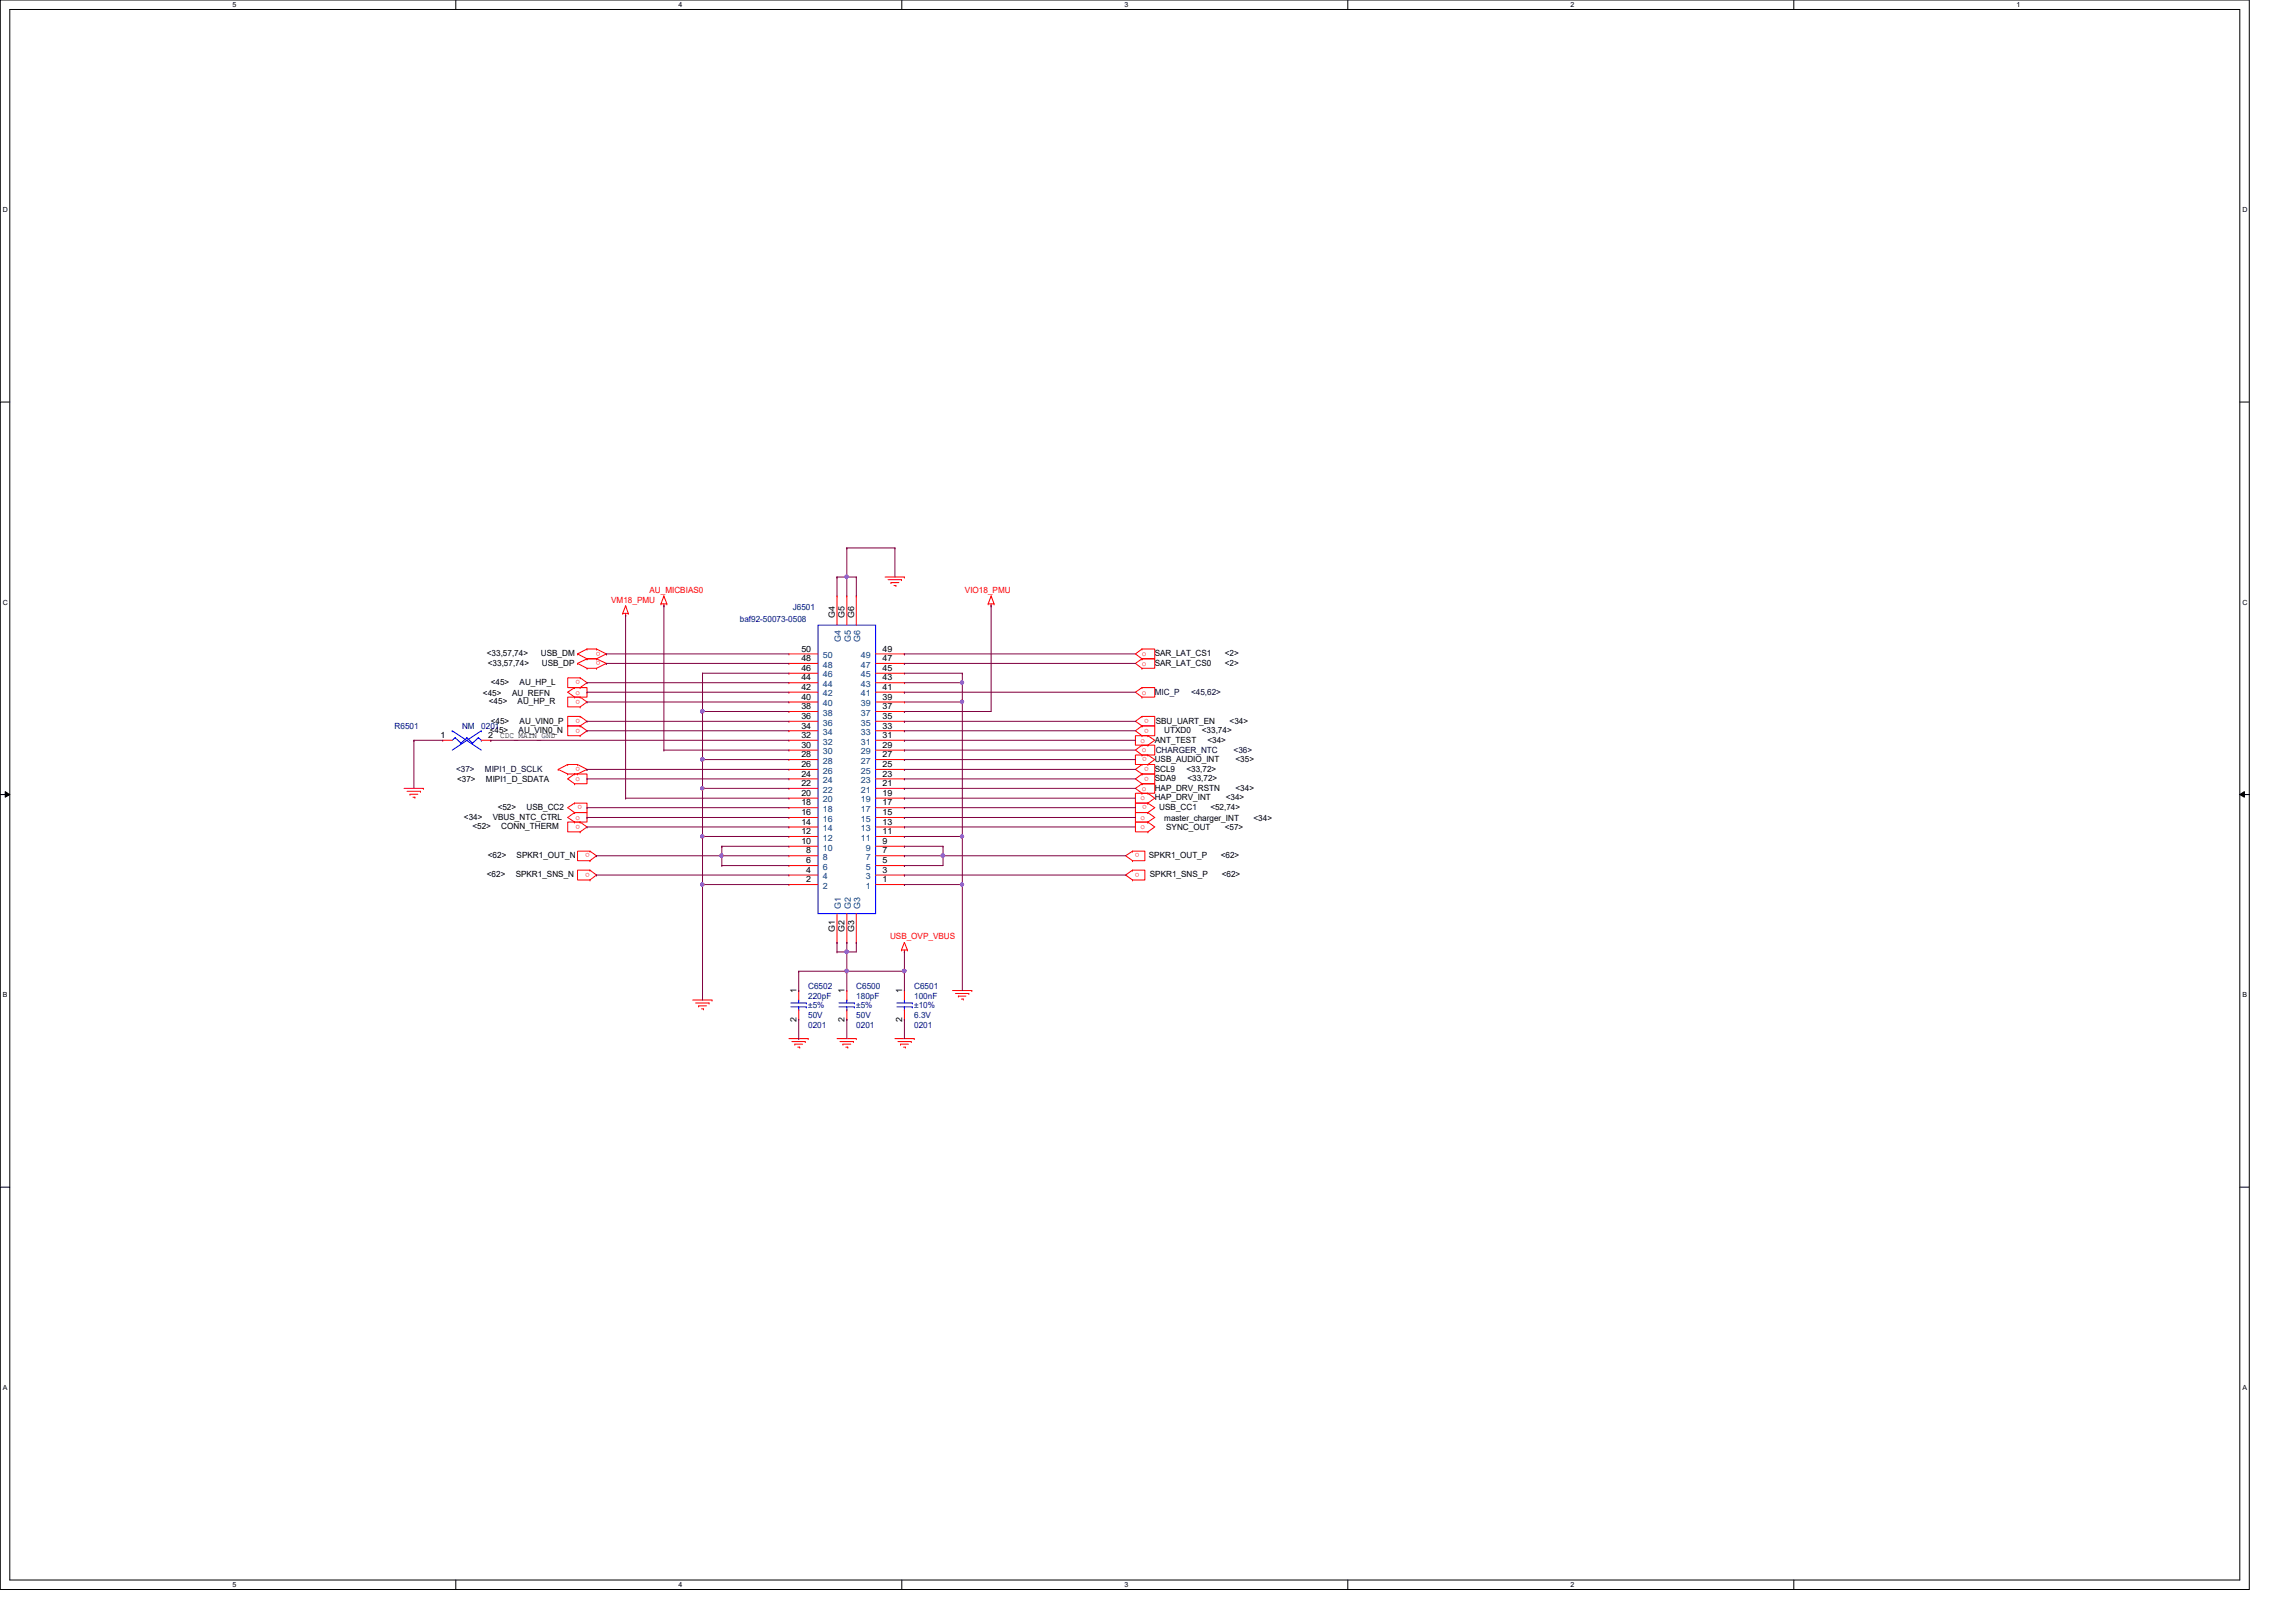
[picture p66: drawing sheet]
<svg xmlns="http://www.w3.org/2000/svg" width="297mm" height="210mm" viewBox="0 0 297 210" stroke-linecap="round" stroke-linejoin="round" font-family="sans-serif">
<defs><g id="words">
<g font-size="1.1" fill="#f00">
<text x="79.1" y="78">VM18_PMU</text>
<text x="84" y="76.7">AU_MICBIAS0</text>
<text x="124.8" y="76.7">VIO18_PMU</text>
<text x="74.5" y="89.9">o</text>
<text x="75.1" y="88.1" transform="rotate(180 75.1 88.1)">o</text>
<text x="77.7" y="84.3" transform="rotate(180 77.7 84.3)">o</text>
<text x="77.7" y="85.6" transform="rotate(180 77.7 85.6)">o</text>
<text x="147.7" y="84.9">o</text>
<text x="147.7" y="86.2">o</text>
<text x="147.7" y="89.9">o</text>
<text x="75.1" y="90.6" transform="rotate(180 75.1 90.6)">o</text>
<text x="75.1" y="93" transform="rotate(180 75.1 93)">o</text>
<text x="75.1" y="94.3" transform="rotate(180 75.1 94.3)">o</text>
<text x="148.6" y="93" transform="rotate(180 148.6 93)">o</text>
<text x="148.6" y="94.3" transform="rotate(180 148.6 94.3)">o</text>
<text x="74.5" y="101.1">o</text>
<text x="75.1" y="99.2" transform="rotate(180 75.1 99.2)">o</text>
<text x="147.5" y="96.1">o</text>
<text x="147.7" y="97.4">o</text>
<text x="148.4" y="98" transform="rotate(180 148.4 98)">o</text>
<text x="148.6" y="99.2" transform="rotate(180 148.6 99.2)">o</text>
<text x="148.6" y="100.5" transform="rotate(180 148.6 100.5)">o</text>
<text x="74.5" y="106.1">o</text>
<text x="75.1" y="106.7" transform="rotate(180 75.1 106.7)">o</text>
<text x="75.3" y="104.2" transform="rotate(180 75.3 104.2)">o</text>
<text x="147.5" y="103.6">o</text>
<text x="147.5" y="106.1">o</text>
<text x="147.5" y="107.3">o</text>
<text x="147.7" y="102.4">o</text>
<text x="148.4" y="104.2" transform="rotate(180 148.4 104.2)">o</text>
<text x="76.3" y="110.4" transform="rotate(180 76.3 110.4)">o</text>
<text x="76.3" y="112.9" transform="rotate(180 76.3 112.9)">o</text>
<text x="147.4" y="110.4" transform="rotate(180 147.4 110.4)">o</text>
<text x="147.4" y="112.9" transform="rotate(180 147.4 112.9)">o</text>
<text x="115.1" y="121.5">USB_OVP_VBUS</text>
</g>
<g font-size="1.1" fill="#000080">
<text x="95.7" y="80.4">baf92-50073-0508</text>
<text x="102.6" y="79">J6501</text>
<text x="51.1" y="94.4">R6501</text>
<text x="59.8" y="94.4">NM</text>
<text x="62.3" y="94.4">0201</text>
<text x="104.6" y="128">C6502</text>
<text x="104.6" y="129.2">220pF</text>
<text x="104.6" y="131.7">50V</text>
<text x="104.6" y="130.5">±5%</text>
<text x="110.8" y="128">C6500</text>
<text x="110.8" y="129.2">180pF</text>
<text x="110.8" y="131.7">50V</text>
<text x="110.8" y="130.5">±5%</text>
<text x="118.3" y="128">C6501</text>
<text x="118.3" y="129.2">100nF</text>
<text x="118.3" y="131.7">6.3V</text>
<text x="118.3" y="130.5">±10%</text>
<text x="104.6" y="133">0201</text>
<text x="110.8" y="133">0201</text>
<text x="118.3" y="133">0201</text>
</g>
<g font-size="1.1">
<text x="108" y="80" transform="rotate(-90 108 80)">G4</text>
<text x="109.3" y="80" transform="rotate(-90 109.3 80)">G5</text>
<text x="110.5" y="80" transform="rotate(-90 110.5 80)">G6</text>
<text x="63" y="84.9">&lt;33,57,74&gt;</text>
<text x="63.1" y="86.2">&lt;33,57,74&gt;</text>
<text x="63.5" y="88.6">&lt;45&gt;</text>
<text x="67.2" y="88.6">AU_HP_L</text>
<text x="70" y="84.9">USB_DM</text>
<text x="70.1" y="86.2">USB_DP</text>
<text x="103.7" y="89.3">42</text>
<text x="103.7" y="88.1">44</text>
<text x="103.7" y="86.8">46</text>
<text x="103.7" y="85.6">48</text>
<text x="103.7" y="84.3">50</text>
<text x="114.2" y="89.3">41</text>
<text x="114.2" y="88.1">43</text>
<text x="114.2" y="86.8">45</text>
<text x="114.2" y="85.6">47</text>
<text x="114.2" y="84.3">49</text>
<text x="149.4" y="84.9">SAR_LAT_CS1</text>
<text x="149.4" y="86.2">SAR_LAT_CS0</text>
<text x="158.4" y="84.9">&lt;2&gt;</text>
<text x="158.4" y="86.2">&lt;2&gt;</text>
<text x="57" y="95.5">1</text>
<text x="62.5" y="90">&lt;45&gt;</text>
<text x="63.2" y="95.5">2</text>
<text x="63.2" y="91.1">&lt;45&gt;</text>
<text x="63.4" y="94.9">&lt;45&gt;</text>
<text x="63.5" y="93.6">&lt;45&gt;</text>
<text x="64.7" y="95.5">CDC_MAIN_GND</text>
<text x="66.2" y="90">AU_REFN</text>
<text x="67" y="91.1">AU_HP_R</text>
<text x="67.1" y="94.9">AU_VIN0_N</text>
<text x="67.2" y="93.6">AU_VIN0_P</text>
<text x="103.7" y="95.5">32</text>
<text x="103.7" y="94.3">34</text>
<text x="103.7" y="93">36</text>
<text x="103.7" y="91.8">38</text>
<text x="103.7" y="90.6">40</text>
<text x="114.2" y="95.5">31</text>
<text x="114.2" y="94.3">33</text>
<text x="114.2" y="93">35</text>
<text x="114.2" y="91.8">37</text>
<text x="114.2" y="90.6">39</text>
<text x="149.5" y="93.6">SBU_UART_EN</text>
<text x="150.6" y="94.9">UTXD0</text>
<text x="155.5" y="94.9">&lt;33,74&gt;</text>
<text x="159.1" y="93.6">&lt;34&gt;</text>
<text x="59.1" y="101.2">&lt;37&gt;</text>
<text x="62.9" y="101.2">MIPI1_D_SDATA</text>
<text x="103.7" y="101.7">22</text>
<text x="103.7" y="100.5">24</text>
<text x="103.7" y="99.3">26</text>
<text x="103.7" y="98">28</text>
<text x="103.7" y="96.8">30</text>
<text x="114.2" y="101.7">21</text>
<text x="114.2" y="100.5">23</text>
<text x="114.2" y="99.3">25</text>
<text x="114.2" y="98">27</text>
<text x="114.2" y="96.8">29</text>
<text x="149.4" y="96.1">ANT_TEST</text>
<text x="149.4" y="98.6">USB_AUDIO_INT</text>
<text x="149.4" y="99.9">SCL9</text>
<text x="149.4" y="101.1">SDA9</text>
<text x="153.5" y="99.9">&lt;33,72&gt;</text>
<text x="153.6" y="101.1">&lt;33,72&gt;</text>
<text x="156.2" y="96.1">&lt;34&gt;</text>
<text x="159.8" y="98.6">&lt;35&gt;</text>
<text x="60" y="106.1">&lt;34&gt;</text>
<text x="61.1" y="107.3">&lt;52&gt;</text>
<text x="63.8" y="106.1">VBUS_NTC_CTRL</text>
<text x="64.4" y="104.9">&lt;52&gt;</text>
<text x="64.9" y="107.3">CONN_THERM</text>
<text x="68.1" y="104.9">USB_CC2</text>
<text x="103.7" y="107.9">12</text>
<text x="103.7" y="106.7">14</text>
<text x="103.7" y="105.5">16</text>
<text x="103.7" y="104.2">18</text>
<text x="103.7" y="103">20</text>
<text x="114.2" y="107.9">11</text>
<text x="114.2" y="106.7">13</text>
<text x="114.2" y="105.5">15</text>
<text x="114.2" y="104.2">17</text>
<text x="114.2" y="103">19</text>
<text x="149.4" y="102.4">HAP_DRV_RSTN</text>
<text x="149.4" y="103.6">HAP_DRV_INT</text>
<text x="150" y="104.9">USB_CC1</text>
<text x="150.6" y="106.2">master_charger_INT</text>
<text x="150.9" y="107.4">SYNC_OUT</text>
<text x="156.6" y="104.9">&lt;52,74&gt;</text>
<text x="158.5" y="107.4">&lt;57&gt;</text>
<text x="158.6" y="103.6">&lt;34&gt;</text>
<text x="159.8" y="102.4">&lt;34&gt;</text>
<text x="162.2" y="106.2">&lt;34&gt;</text>
<text x="63" y="113.5">&lt;62&gt;</text>
<text x="63.1" y="111.1">&lt;62&gt;</text>
<text x="66.7" y="113.5">SPKR1_SNS_N</text>
<text x="66.8" y="111.1">SPKR1_OUT_N</text>
<text x="103.7" y="109.2">10</text>
<text x="104.3" y="112.9">4</text>
<text x="104.3" y="111.7">6</text>
<text x="104.3" y="110.4">8</text>
<text x="114.2" y="112.9">3</text>
<text x="114.2" y="111.7">5</text>
<text x="114.2" y="110.4">7</text>
<text x="114.2" y="109.2">9</text>
<text x="148.6" y="111.1">SPKR1_OUT_P</text>
<text x="148.8" y="113.5">SPKR1_SNS_P</text>
<text x="157.9" y="111.1">&lt;62&gt;</text>
<text x="158.1" y="113.5">&lt;62&gt;</text>
<text x="104.3" y="114.2">2</text>
<text x="114.2" y="114.2">1</text>
<text x="108" y="120.6" transform="rotate(-90 108 120.6)">G1</text>
<text x="109.3" y="120.6" transform="rotate(-90 109.3 120.6)">G2</text>
<text x="110.5" y="120.6" transform="rotate(-90 110.5 120.6)">G3</text>
<text x="103" y="128.5" transform="rotate(-90 103 128.5)">1</text>
<text x="109.3" y="128.5" transform="rotate(-90 109.3 128.5)">1</text>
<text x="116.7" y="128.5" transform="rotate(-90 116.7 128.5)">1</text>
<text x="103" y="132.2" transform="rotate(-90 103 132.2)">2</text>
<text x="109.3" y="132.2" transform="rotate(-90 109.3 132.2)">2</text>
<text x="116.7" y="132.2" transform="rotate(-90 116.7 132.2)">2</text>
</g>
<g font-size="1.1" fill="#004080">
<text x="108.8" y="83.1" transform="rotate(-90 108.8 83.1)">G4</text>
<text x="110.1" y="83.1" transform="rotate(-90 110.1 83.1)">G5</text>
<text x="111.3" y="83.1" transform="rotate(-90 111.3 83.1)">G6</text>
<text x="106.5" y="88.9">44</text>
<text x="106.5" y="87.7">46</text>
<text x="106.5" y="86.4">48</text>
<text x="106.5" y="85.2">50</text>
<text x="111.4" y="88.9">43</text>
<text x="111.4" y="87.7">45</text>
<text x="111.4" y="86.4">47</text>
<text x="111.4" y="85.2">49</text>
<text x="106.5" y="95.1">34</text>
<text x="106.5" y="93.9">36</text>
<text x="106.5" y="92.6">38</text>
<text x="106.5" y="91.4">40</text>
<text x="106.5" y="90.1">42</text>
<text x="111.4" y="95.1">33</text>
<text x="111.4" y="93.9">35</text>
<text x="111.4" y="92.6">37</text>
<text x="111.4" y="91.4">39</text>
<text x="111.4" y="90.1">41</text>
<text x="106.5" y="101.3">24</text>
<text x="106.5" y="100.1">26</text>
<text x="106.5" y="98.8">28</text>
<text x="106.5" y="97.6">30</text>
<text x="106.5" y="96.4">32</text>
<text x="111.4" y="101.3">23</text>
<text x="111.4" y="100.1">25</text>
<text x="111.4" y="98.8">27</text>
<text x="111.4" y="97.6">29</text>
<text x="111.4" y="96.4">31</text>
<text x="106.5" y="107.6">14</text>
<text x="106.5" y="106.3">16</text>
<text x="106.5" y="105.1">18</text>
<text x="106.5" y="103.8">20</text>
<text x="106.5" y="102.6">22</text>
<text x="111.4" y="107.6">13</text>
<text x="111.4" y="106.3">15</text>
<text x="111.4" y="105.1">17</text>
<text x="111.4" y="103.8">19</text>
<text x="111.4" y="102.6">21</text>
<text x="106.5" y="113.8">4</text>
<text x="106.5" y="112.6">6</text>
<text x="106.5" y="111.3">8</text>
<text x="106.5" y="110.1">10</text>
<text x="106.5" y="108.8">12</text>
<text x="111.4" y="108.8">11</text>
<text x="112" y="113.8">3</text>
<text x="112" y="112.6">5</text>
<text x="112" y="111.3">7</text>
<text x="112" y="110.1">9</text>
<text x="106.5" y="115">2</text>
<text x="108.8" y="117.6" transform="rotate(-90 108.8 117.6)">G1</text>
<text x="110.1" y="117.6" transform="rotate(-90 110.1 117.6)">G2</text>
<text x="111.3" y="117.6" transform="rotate(-90 111.3 117.6)">G3</text>
<text x="112" y="115">1</text>
</g>
<g font-size="1.1" fill="#000040">
<text x="149.4" y="89.9">MIC_P</text>
<text x="154.1" y="89.9">&lt;45,62&gt;</text>
<text x="59" y="99.9">&lt;37&gt;</text>
<text x="62.7" y="99.9">MIPI1_D_SCLK</text>
<text x="149.5" y="97.5">CHARGER_NTC</text>
<text x="159.6" y="97.5">&lt;36&gt;</text>
</g>
<g font-size=".9">
<text x="30.1" y=".9">5</text>
<text x="87.8" y=".9">4</text>
<text x="145.5" y=".9">3</text>
<text x="203.2" y=".9">2</text>
<text x="260.9" y=".9">1</text>
<text x=".4" y="27.4">D</text>
<text x="290.1" y="27.4">D</text>
<text x=".4" y="78.2">C</text>
<text x="290.1" y="78.2">C</text>
<text x=".4" y="129">B</text>
<text x="290.1" y="129">B</text>
<text x=".4" y="179.8">A</text>
<text x="290.1" y="179.8">A</text>
<text x="30.1" y="205.4">5</text>
<text x="87.8" y="205.4">4</text>
<text x="145.5" y="205.4">3</text>
<text x="203.2" y="205.4">2</text>
</g>
</g></defs>
<path d="M0 0h291v205.7h-291zM1.3 1.2h288.5v203.3h-288.5z" fill="none" stroke="#000" stroke-width=".13"/>
<g fill="#fff">
<path d="M30.1 .1h.5v1h-.5z"/>
<path d="M30.1 204.6h.5v1h-.5z"/>
</g>
<path d="M59 0v1.2M59 204.5v1.2" fill="none" stroke="#000" stroke-width=".13"/>
<g fill="#fff">
<path d="M87.8 .1h.5v1h-.5z"/>
<path d="M87.8 204.6h.5v1h-.5z"/>
</g>
<path d="M116.7 0v1.2M116.7 204.5v1.2" fill="none" stroke="#000" stroke-width=".13"/>
<g fill="#fff">
<path d="M145.5 .1h.5v1h-.5z"/>
<path d="M145.5 204.6h.5v1h-.5z"/>
</g>
<path d="M174.4 0v1.2M174.4 204.5v1.2" fill="none" stroke="#000" stroke-width=".13"/>
<g fill="#fff">
<path d="M203.2 .1h.5v1h-.5z"/>
<path d="M203.2 204.6h.5v1h-.5z"/>
</g>
<path d="M232.1 0v1.2M232.1 204.5v1.2" fill="none" stroke="#000" stroke-width=".13"/>
<g fill="#fff">
<path d="M260.9 .1h.5v1h-.5z"/>
<path d="M.4 26.6h.6v1h-.6z"/>
<path d="M290.1 26.6h.6v1h-.6z"/>
<path d="M.4 77.4h.6v1h-.6z"/>
<path d="M290.1 77.4h.6v1h-.6z"/>
</g>
<path d="M0 52h1.3M289.8 52h1.2" fill="none" stroke="#000" stroke-width=".13"/>
<g fill="#fff">
<path d="M.4 128.2h.6v1h-.6z"/>
<path d="M290.1 128.2h.6v1h-.6z"/>
</g>
<path d="M0 102.8h1.3M.7 102.4l.6 .4-.6 .4zM289.8 102.8l.6-.4v.8zM289.8 102.8h1.2" fill="none" stroke="#000" stroke-width=".13"/>
<path d="M.7 102.4l.6 .4-.6 .4zM289.8 102.8l.6-.4v.8z" fill="#000"/>
<g fill="#fff">
<path d="M.4 179h.5v1h-.5z"/>
<path d="M290.1 179h.6v1h-.6z"/>
</g>
<path d="M0 153.6h1.3M289.8 153.6h1.2" fill="none" stroke="#000" stroke-width=".13"/>
<g fill="none" stroke="#f00" stroke-width=".13">
<path d="M80.6 79.4h.1M80.6 79.4h.7M80.9 79.6h.1M80.9 78.4h.1M80.9 79.4v.2M80.9 78.4l.4 1M80.9 78.4l-.3 1M81.3 79.4h.1M85.5 78.1h.1M85.5 78.1h.8M85.9 78.4h.1M85.9 77.1h.1"/>
<path d="M85.9 78.1v.3M85.9 77.1l.4 1M85.9 77.1l-.4 1M86.3 78.1h.1M108.3 77.1h.1M108.3 77.1v3.8M109.6 77.1h.1M109.6 77.1v3.8M110.8 77.1h.1M110.8 77.1v3.8M114.5 74.7h2.5M114.9 75h1.7"/>
<path d="M115.3 75.4h.1M115.3 75.4h1M115.7 75.8h.2M115.9 75.8h.1M116.6 75h.1M117 74.7h.1M127.8 78.1h.1M127.8 78.1h.8M128.2 78.4h.1M128.2 77.1h.1M128.2 78.1v.3M128.2 77.1l.4 1"/>
<path d="M128.2 77.1l-.4 1M128.6 78.1h.1M57.3 95.8h.1M57.3 95.8h1.2M62.3 95.8h1.2M63.5 95.8h.1M72.2 99.6h.1M72.2 99.6l1.2 .6M73.4 98.9h.1M73.4 98.9l-1.2 .7M73.4 98.9h1.3M74.3 89h.1"/>
<path d="M74.3 90.2h.1M74.3 89h1.6v1.2h-1.6M74.3 89l-.9 .6 .9 .6M74.7 84.6h.1M74.7 85.9h.1M74.7 98.9h.1M74.7 84.6l1.2 .7M74.7 85.9l1.2 .6M74.7 98.9l1.2 .7M75.1 89h.1M75.1 87.7h.1M75.1 87.7h-1.7v1.3h1.7"/>
<path d="M75.1 91.5h.1M75.1 90.2h.1M75.1 90.2h-1.7v1.3h1.7M75.1 93.9h.1M75.1 92.7h.1M75.1 92.7h-1.7v1.2h1.7M75.1 95.2h.1M75.1 93.9h-1.7v1.3h1.7M75.1 87.7l.8 .6-.8 .7M75.1 90.2l.8 .6-.8 .7M75.1 92.7l.8 .6-.8 .6M75.1 93.9l.8 .7-.8 .6"/>
<path d="M75.9 85.3h.1M75.9 84h.1M75.9 86.5h.1M75.9 99.6h.1M75.9 85.3h1.3M75.9 84h1.3M75.9 84l-1.2 .6M75.9 86.5h1.3M75.9 85.3l-1.2 .6M75.9 99.6l-1.2 .6M77.2 85.3h.1M77.2 84h.1"/>
<path d="M77.2 86.5h.1M77.2 84l1.2 .6M77.2 85.3l1.2 .6M78.4 84.6h.1M78.4 85.9h.1M78.4 84.6l-1.2 .7M78.4 85.9l-1.2 .6M102.1 99.6h.1M102.1 98.3h.1M102.1 97.1h.1M102.1 95.8h.1M102.1 94.6h.1"/>
<path d="M102.1 93.3h.1M102.1 92.1h.1M102.1 90.8h.1M102.1 89.6h.1M102.1 88.3h.1M102.1 87.1h.1M102.1 85.9h.1M102.1 84.6h.1M102.1 99.6h3.7M102.1 98.3h3.7M102.1 97.1h3.7M102.1 95.8h3.7"/>
<path d="M102.1 94.6h3.7M102.1 93.3h3.7M102.1 92.1h3.7M102.1 90.8h3.7M102.1 89.6h3.7M102.1 88.3h3.7M102.1 87.1h3.7M102.1 85.9h3.7M102.1 84.6h3.7M113.3 99.6h3.7M113.3 98.3h3.7M113.3 97.1h3.7"/>
<path d="M113.3 95.8h3.7M113.3 94.6h3.7M113.3 93.3h3.7M113.3 92.1h3.7M113.3 90.8h3.7M113.3 89.6h3.7M113.3 88.3h3.7M113.3 87.1h3.7M113.3 85.9h3.7M113.3 84.6h3.7M117 99.6h.1M117 98.3h.1"/>
<path d="M117 97.1h.1M117 95.8h.1M117 94.6h.1M117 93.3h.1M117 92.1h.1M117 90.8h.1M117 89.6h.1M117 88.3h.1M117 87.1h.1M117 85.9h.1M117 84.6h.1M147.7 84h.1"/>
<path d="M147.7 85.3h.1M147.7 84h1.7v1.3h-1.7M147.7 86.5h.1M147.7 85.3h1.7v1.2h-1.7M147.7 89h.1M147.7 90.2h.1M147.7 89h1.7v1.2h-1.7M147.7 93.9h.1M147.7 92.7h.1M147.7 92.7h1.7v1.2h-1.7M147.7 95.2h.1M147.7 93.9h1.7v1.3h-1.7"/>
<path d="M147.7 96.4h.1M147.7 97.7h.1M147.7 96.4h1.7v1.3h-1.7M147.7 98.9h.1M147.7 98.9h1.7v1.3h-1.7M147.7 84l-.8 .6 .8 .7M147.7 85.3l-.8 .6 .8 .6M147.7 89l-.8 .6 .8 .6M147.7 92.7l-.8 .6 .8 .6M147.7 93.9l-.8 .7 .8 .6M147.7 96.4l-.8 .7 .8 .6M147.7 98.9l-.8 .7 .8 .6"/>
<path d="M148.5 95.2h.1M148.5 96.4h.1M148.5 95.2h-1.6v1.2h1.6M148.5 98.9h.1M148.5 97.7h.1M148.5 97.7h-1.6v1.2h1.6M148.5 95.2l.9 .6-.9 .6M148.5 97.7l.9 .6-.9 .6M52.3 102h2.5M52.7 102.4h1.7M53 102.8h.1M53 102.8h1.1"/>
<path d="M53.4 103.2h.3M53.7 103.2h.1M54.4 102.4h.1M54.8 102h.1M73.4 100.2h.1M73.4 100.2h1.3M74.3 100.2h.1M74.3 101.4h.1M74.3 100.2h1.6v1.2h-1.6M74.3 105.2h.1M74.3 103.9h.1M74.3 103.9h1.6v1.3h-1.6"/>
<path d="M74.3 106.4h.1M74.3 105.2h1.6v1.2h-1.6M74.3 100.2l-.9 .6 .9 .6M74.3 103.9l-.9 .6 .9 .7M74.3 105.2l-.9 .6 .9 .6M74.7 100.2h.1M75.1 107.7h.1M75.1 106.4h.1M75.1 106.4h-1.7v1.3h1.7M75.1 106.4l.8 .6-.8 .7M76.3 111.4h.1M76.3 110.2h.1"/>
<path d="M76.3 110.2h-1.6v1.2h1.6M76.3 113.9h.1M76.3 112.6h.1M76.3 112.6h-1.6v1.3h1.6M76.3 110.2l.9 .5-.9 .7M76.3 112.6l.9 .6-.9 .7M102.1 114.5h.1M102.1 113.2h.1M102.1 112h.1M102.1 110.7h.1M102.1 109.5h.1M102.1 108.2h.1"/>
<path d="M102.1 107h.1M102.1 105.8h.1M102.1 104.5h.1M102.1 103.3h.1M102.1 102h.1M102.1 100.8h.1M102.1 102h3.7M102.1 114.5h3.7M102.1 113.2h3.7M102.1 112h3.7M102.1 110.7h3.7M102.1 109.5h3.7"/>
<path d="M102.1 108.2h3.7M102.1 107h3.7M102.1 105.8h3.7M102.1 104.5h3.7M102.1 103.3h3.7M102.1 100.8h3.7M108.3 118.2v3.8M109.6 118.2v3.8M110.8 118.2v3.8M113.3 102h3.7M113.3 114.5h3.7M113.3 113.2h3.7"/>
<path d="M113.3 112h3.7M113.3 110.7h3.7M113.3 109.5h3.7M113.3 108.2h3.7M113.3 107h3.7M113.3 105.8h3.7M113.3 104.5h3.7M113.3 103.3h3.7M113.3 100.8h3.7M117 114.5h.1M117 113.2h.1M117 112h.1"/>
<path d="M117 110.7h.1M117 109.5h.1M117 108.2h.1M117 107h.1M117 105.8h.1M117 104.5h.1M117 103.3h.1M117 102h.1M117 100.8h.1M146.5 111.4h.1M146.5 110.2h.1M146.5 110.2h1.6v1.2h-1.6"/>
<path d="M146.5 113.9h.1M146.5 112.6h.1M146.5 112.6h1.6v1.3h-1.6M146.5 110.2l-.9 .5 .9 .7M146.5 112.6l-.9 .6 .9 .7M147.7 100.2h.1M147.7 101.4h.1M147.7 100.2h1.7v1.2h-1.7M147.7 102.7h.1M147.7 101.4h1.7v1.3h-1.7M147.7 100.2l-.8 .6 .8 .6M147.7 101.4l-.8 .6 .8 .7"/>
<path d="M148.5 102.7h.1M148.5 103.9h.1M148.5 102.7h-1.6v1.2h1.6M148.5 105.2h.1M148.5 103.9h-1.6v1.3h1.6M148.5 106.4h.1M148.5 105.2h-1.6v1.2h1.6M148.5 107.7h.1M148.5 106.4h-1.6v1.3h1.6M148.5 102.7l.9 .6-.9 .6M148.5 103.9l.9 .6-.9 .7M148.5 105.2l.9 .6-.9 .6"/>
<path d="M148.5 106.4l.9 .6-.9 .7M89.6 129.4h2.5M90 129.8h1.7M90.4 130.2h.1M90.4 130.2h1M90.8 130.6h.2M91 130.6h.1M91.7 129.8h.1M92.1 129.4h.1M102.1 134.4h2.5M102.4 134.8h1.8M102.8 135.1h.1"/>
<path d="M102.8 135.1h1M103.2 135.5h.3M103.3 128.2h.1M103.3 131.9h.1M103.3 128.2v1.2M103.3 130.7v1.2M103.5 135.5h.1M104.2 134.8h.1M104.6 134.4h.1M108.3 122h.1M108.3 134.4h2.5M108.7 134.8h1.7"/>
<path d="M109 135.1h.1M109 135.1h1.1M109.4 135.5h.3M109.6 122h.1M109.6 128.2h.1M109.6 131.9h.1M109.6 128.2v1.2M109.6 130.7v1.2M109.7 135.5h.1M110.4 134.8h.1M110.8 134.4h.1M110.8 122h.1"/>
<path d="M115.8 134.4h2.5M116.2 134.8h1.7M116.5 135.1h.1M116.5 135.1h1M116.6 122.9h.1M116.6 122.9h.8M116.9 135.5h.2M117 123.2h.1M117 122h.1M117 128.2h.1M117 131.9h.1M117 122.9v.3"/>
<path d="M117 128.2v1.2M117 130.7v1.2M117 122l.4 .9M117 122l-.4 .9M117.1 135.5h.1M117.4 122.9h.1M117.9 134.8h.1M118.3 134.4h.1M123.2 128.2h2.5M123.6 128.6h1.7M124 128.9h.1M124 128.9h1"/>
<path d="M124.4 129.3h.2M124.6 129.3h.1M125.3 128.6h.1M125.7 128.2h.1"/>
</g>
<g fill="none" stroke="#00f" stroke-width=".13">
<path d="M58.5 94.6h.1M58.5 94.6l3.8 2.5M58.9 95.5h.1M58.9 95.5l-.4 .3M58.9 95.5l.7 .7M59.6 96.2h.1M60.4 95.5h.1M60.4 95.5l-.8 .7M60.4 95.5l.7 .7M61.1 96.2h.1M61.9 95.5h.1M61.9 95.5l-.8 .7"/>
<path d="M61.9 95.5l.4 .3M62.3 95.8h.1M62.3 94.6h.1M62.3 94.6l-3.8 2.5M105.8 80.9h7.5v37.3h-7.5zM102.3 129.8h2M102.3 130.3h2M103.3 129.4h.1M103.3 130.7h.1M103.3 129.4v.4M103.3 130.3v.4M104.3 129.8h.1"/>
<path d="M104.3 130.3h.1M108.5 129.8h2M108.5 130.3h2M109.6 129.4h.1M109.6 130.7h.1M109.6 129.4v.4M109.6 130.3v.4M110.5 129.8h.1M110.5 130.3h.1M116 129.8h2M116 130.3h2M117 129.4h.1"/>
<path d="M117 130.7h.1M117 129.4v.4M117 130.3v.4M118 129.8h.1M118 130.3h.1"/>
</g>
<path d="M108.3 74.7h.1M108.3 74.7v2.4M108.3 74.7h2.5M109.6 70.9h.1M109.6 74.7h.1M109.6 70.9v3.8M109.6 70.9h6.2M115.8 70.9h.1M115.8 70.9v3.8" fill="none" stroke="#800040" stroke-width=".13"/>
<path d="M109.4 74.5h.3l.1 .1-.1 .2h-.2h-.1z" fill-rule="evenodd" fill="#f0f"/>
<path d="M109.4 74.5h.3l.1 .1-.1 .2h-.2h-.1z" fill="none" stroke="#f0f" stroke-width=".13"/>
<g fill="none" stroke="#800040" stroke-width=".13">
<path d="M80.9 79.6h.1M80.9 79.6v23.7M85.9 78.4h.1M85.9 78.4v18.7M109.6 74.7h.1M109.6 74.7v2.4M110.8 74.7h.1M110.8 74.7v2.4M128.2 78.4h.1M128.2 78.4v13.7M75.9 88.3h.1M75.9 89.6h.1"/>
<path d="M75.9 90.8h.1M75.9 88.3h26.2M75.9 89.6h26.2M75.9 90.8h26.2M78.4 84.6h.1M78.4 85.9h.1M78.4 84.6h23.7M78.4 85.9h23.7M90.9 87.1h.1M90.9 87.1h11.2M90.9 87.1v5M117 84.6h.1"/>
<path d="M117 85.9h.1M117 89.6h.1M117 84.6h29.9M117 85.9h29.9M117 89.6h29.9M117 90.8h7.5M124.5 90.8h.1M124.5 90.8v17.4"/>
</g>
<path d="M124.3 108.1h.3l.1 .1-.1 .2-.1 .1-.2-.1z" fill-rule="evenodd" fill="#f0f"/>
<path d="M124.3 108.1h.3l.1 .1-.1 .2-.1 .1-.2-.1z" fill="none" stroke="#f0f" stroke-width=".13"/>
<path d="M124.3 90.7h.3l.1 .1-.1 .2-.1 .1-.2-.1z" fill-rule="evenodd" fill="#f0f"/>
<path d="M124.3 90.7h.3l.1 .1-.1 .2-.1 .1-.2-.1z" fill="none" stroke="#f0f" stroke-width=".13"/>
<path d="M90.9 92.1h.1M90.9 92.1h11.2" fill="none" stroke="#800040" stroke-width=".13"/>
<path d="M90.7 91.9h.3l.1 .1-.1 .2-.2 .1-.1-.1z" fill-rule="evenodd" fill="#f0f"/>
<path d="M90.7 91.9h.3l.1 .1-.1 .2-.2 .1-.1-.1z" fill="none" stroke="#f0f" stroke-width=".13"/>
<g fill="none" stroke="#800040" stroke-width=".13">
<path d="M53.5 95.8h.1M53.5 95.8v6.2M53.5 95.8h3.8M63.5 95.8h.1M63.5 95.8h38.6M75.9 93.3h.1M75.9 94.6h.1M75.9 93.3h26.2M75.9 94.6h26.2M85.9 97.1h.1M85.9 97.1h16.2M90.9 92.1h.1"/>
<path d="M90.9 98.3h.1M90.9 92.1v6.2M90.9 98.3h11.2M117 92.1h.1M117 93.3h.1M117 94.6h.1M117 95.8h.1M117 97.1h.1M117 92.1h11.2M117 93.3h29.9M117 94.6h29.9M117 95.8h29.9"/>
<path d="M117 97.1h29.9"/>
</g>
<path d="M90.7 98.1h.3l.1 .2-.1 .1-.2 .1-.1-.1z" fill-rule="evenodd" fill="#f0f"/>
<path d="M90.7 98.1h.3l.1 .2-.1 .1-.2 .1-.1-.1z" fill="none" stroke="#f0f" stroke-width=".13"/>
<g fill="none" stroke="#800040" stroke-width=".13">
<path d="M75.9 99.6h.1M75.9 99.6h26.2M90.9 98.3h.1M90.9 98.3v9.9M117 98.3h.1M117 99.6h.1M117 98.3h29.9M117 99.6h29.9M75.9 100.8h.1M75.9 100.8h26.2M90.9 102h.1M117 100.8h.1"/>
<path d="M117 100.8h29.9"/>
</g>
<path d="M90.7 108.1h.3l.1 .1-.1 .2-.2 .1-.1-.1z" fill-rule="evenodd" fill="#f0f"/>
<path d="M90.7 108.1h.3l.1 .1-.1 .2-.2 .1-.1-.1z" fill="none" stroke="#f0f" stroke-width=".13"/>
<path d="M90.7 101.9h.3l.1 .1-.1 .2h-.2h-.1z" fill-rule="evenodd" fill="#f0f"/>
<path d="M90.7 101.9h.3l.1 .1-.1 .2h-.2h-.1z" fill="none" stroke="#f0f" stroke-width=".13"/>
<g fill="none" stroke="#800040" stroke-width=".13">
<path d="M75.9 104.5h.1M75.9 105.8h.1M75.9 107h.1M75.9 104.5h26.2M75.9 105.8h26.2M75.9 107h26.2M77.2 110.7h.1M80.9 103.3h.1M80.9 103.3h21.2M90.9 102h.1M90.9 108.2h.1M90.9 102h11.2"/>
<path d="M90.9 108.2h11.2M90.9 108.2v6.3M93.4 109.5h.1M93.4 109.5v1.2h-16.2M93.4 109.5h8.7M117 102h.1M117 103.3h.1M117 104.5h.1M117 105.8h.1M117 107h.1M117 108.2h.1M117 109.5h.1"/>
<path d="M117 102h29.9M117 103.3h29.9M117 104.5h29.9M117 105.8h29.9M117 107h29.9M117 108.2h7.5M117 109.5h5M122 109.5h.1M122 109.5v1.2M124.5 108.2h.1M124.5 108.2v6.3"/>
</g>
<path d="M93.2 110.5h.3l.1 .2-.1 .2-.2 .1-.1-.1z" fill-rule="evenodd" fill="#f0f"/>
<path d="M93.2 110.5h.3l.1 .2-.1 .2-.2 .1-.1-.1z" fill="none" stroke="#f0f" stroke-width=".13"/>
<path d="M93.4 110.7h.1M93.4 110.7h8.7M93.4 110.7v1.3M117 110.7h.1M117 110.7h28.6M122 110.7h.1M122 110.7v1.3" fill="none" stroke="#800040" stroke-width=".13"/>
<path d="M121.8 110.5h.3l.1 .2-.1 .2-.1 .1-.2-.1z" fill-rule="evenodd" fill="#f0f"/>
<path d="M121.8 110.5h.3l.1 .2-.1 .2-.1 .1-.2-.1z" fill="none" stroke="#f0f" stroke-width=".13"/>
<path d="M77.2 113.2h.1M77.2 113.2h24.9M90.9 114.5h.1M90.9 114.5v14.9M93.4 112h.1M93.4 112h8.7M117 112h.1M117 113.2h.1M117 112h5M117 113.2h28.6" fill="none" stroke="#800040" stroke-width=".13"/>
<path d="M90.7 114.3h.3l.1 .2-.1 .1-.2 .1-.1-.1z" fill-rule="evenodd" fill="#f0f"/>
<path d="M90.7 114.3h.3l.1 .2-.1 .1-.2 .1-.1-.1z" fill="none" stroke="#f0f" stroke-width=".13"/>
<path d="M90.9 114.5h.1M90.9 114.5h11.2M117 114.5h.1M117 114.5h7.5M124.5 114.5h.1M124.5 114.5v13.7" fill="none" stroke="#800040" stroke-width=".13"/>
<path d="M124.3 114.3h.3l.1 .2-.1 .1-.1 .1-.2-.1z" fill-rule="evenodd" fill="#f0f"/>
<path d="M124.3 114.3h.3l.1 .2-.1 .1-.1 .1-.2-.1z" fill="none" stroke="#f0f" stroke-width=".13"/>
<path d="M108.3 122h.1M108.3 123.2h.1M108.3 122v1.2M109.6 122h.1M109.6 123.2h.1M109.6 122v3.7M110.8 122h.1M110.8 122v1.2h-2.5" fill="none" stroke="#800040" stroke-width=".13"/>
<path d="M109.4 123h.3l.1 .1-.1 .2-.2 .1-.1-.1z" fill-rule="evenodd" fill="#f0f"/>
<path d="M109.4 123h.3l.1 .1-.1 .2-.2 .1-.1-.1z" fill="none" stroke="#f0f" stroke-width=".13"/>
<path d="M109.6 125.7h.1M117 123.2h.1M117 123.2v2.5h-7.4" fill="none" stroke="#800040" stroke-width=".13"/>
<path d="M116.8 125.5h.3l.1 .1-.1 .2-.1 .1-.2-.1z" fill-rule="evenodd" fill="#f0f"/>
<path d="M116.8 125.5h.3l.1 .1-.1 .2-.1 .1-.2-.1z" fill="none" stroke="#f0f" stroke-width=".13"/>
<path d="M109.4 125.5h.3l.1 .1-.1 .2-.2 .1-.1-.1z" fill-rule="evenodd" fill="#f0f"/>
<path d="M109.4 125.5h.3l.1 .1-.1 .2-.2 .1-.1-.1z" fill="none" stroke="#f0f" stroke-width=".13"/>
<g fill="none" stroke="#800040" stroke-width=".13">
<path d="M117 87.1h7.5M117 88.3h7.5M124.5 87.1h.1M124.5 88.3h.1M124.5 90.8h.1M124.5 87.1v3.7M103.3 125.7h.1M103.3 128.2h.1M103.3 134.4h.1M103.3 125.7h6.3M103.3 125.7v2.5M103.3 131.9v2.5"/>
<path d="M109.6 125.7h.1M109.6 131.9h.1M109.6 125.7v2.5M109.6 131.9v2.5M117 125.7h.1M117 131.9h.1M117 125.7v2.5M117 131.9v2.5"/>
</g>
<path d="M124.3 88.2h.3l.1 .1-.1 .2-.1 .1-.2-.1z" fill-rule="evenodd" fill="#f0f"/>
<path d="M124.3 88.2h.3l.1 .1-.1 .2-.1 .1-.2-.1z" fill="none" stroke="#f0f" stroke-width=".13"/>
<path d="M109.4 74.5h.3l.1 .1-.1 .2h-.2h-.1z" fill-rule="evenodd" fill="#f0f"/>
<path d="M109.4 74.5h.3l.1 .1-.1 .2h-.2h-.1z" fill="none" stroke="#f0f" stroke-width=".13"/>
<path d="M124.3 108.1h.3l.1 .1-.1 .2-.1 .1-.2-.1z" fill-rule="evenodd" fill="#f0f"/>
<path d="M124.3 108.1h.3l.1 .1-.1 .2-.1 .1-.2-.1z" fill="none" stroke="#f0f" stroke-width=".13"/>
<path d="M124.3 90.7h.3l.1 .1-.1 .2-.1 .1-.2-.1z" fill-rule="evenodd" fill="#f0f"/>
<path d="M124.3 90.7h.3l.1 .1-.1 .2-.1 .1-.2-.1z" fill="none" stroke="#f0f" stroke-width=".13"/>
<path d="M90.7 91.9h.3l.1 .1-.1 .2-.2 .1-.1-.1z" fill-rule="evenodd" fill="#f0f"/>
<path d="M90.7 91.9h.3l.1 .1-.1 .2-.2 .1-.1-.1z" fill="none" stroke="#f0f" stroke-width=".13"/>
<path d="M90.7 98.1h.3l.1 .2-.1 .1-.2 .1-.1-.1z" fill-rule="evenodd" fill="#f0f"/>
<path d="M90.7 98.1h.3l.1 .2-.1 .1-.2 .1-.1-.1z" fill="none" stroke="#f0f" stroke-width=".13"/>
<path d="M90.7 108.1h.3l.1 .1-.1 .2-.2 .1-.1-.1z" fill-rule="evenodd" fill="#f0f"/>
<path d="M90.7 108.1h.3l.1 .1-.1 .2-.2 .1-.1-.1z" fill="none" stroke="#f0f" stroke-width=".13"/>
<path d="M90.7 101.9h.3l.1 .1-.1 .2h-.2h-.1z" fill-rule="evenodd" fill="#f0f"/>
<path d="M90.7 101.9h.3l.1 .1-.1 .2h-.2h-.1z" fill="none" stroke="#f0f" stroke-width=".13"/>
<path d="M93.2 110.5h.3l.1 .2-.1 .2-.2 .1-.1-.1z" fill-rule="evenodd" fill="#f0f"/>
<path d="M93.2 110.5h.3l.1 .2-.1 .2-.2 .1-.1-.1z" fill="none" stroke="#f0f" stroke-width=".13"/>
<path d="M121.8 110.5h.3l.1 .2-.1 .2-.1 .1-.2-.1z" fill-rule="evenodd" fill="#f0f"/>
<path d="M121.8 110.5h.3l.1 .2-.1 .2-.1 .1-.2-.1z" fill="none" stroke="#f0f" stroke-width=".13"/>
<path d="M90.7 114.3h.3l.1 .2-.1 .1-.2 .1-.1-.1z" fill-rule="evenodd" fill="#f0f"/>
<path d="M90.7 114.3h.3l.1 .2-.1 .1-.2 .1-.1-.1z" fill="none" stroke="#f0f" stroke-width=".13"/>
<path d="M124.3 114.3h.3l.1 .2-.1 .1-.1 .1-.2-.1z" fill-rule="evenodd" fill="#f0f"/>
<path d="M124.3 114.3h.3l.1 .2-.1 .1-.1 .1-.2-.1z" fill="none" stroke="#f0f" stroke-width=".13"/>
<path d="M109.4 123h.3l.1 .1-.1 .2-.2 .1-.1-.1z" fill-rule="evenodd" fill="#f0f"/>
<path d="M109.4 123h.3l.1 .1-.1 .2-.2 .1-.1-.1z" fill="none" stroke="#f0f" stroke-width=".13"/>
<path d="M116.8 125.5h.3l.1 .1-.1 .2-.1 .1-.2-.1z" fill-rule="evenodd" fill="#f0f"/>
<path d="M116.8 125.5h.3l.1 .1-.1 .2-.1 .1-.2-.1z" fill="none" stroke="#f0f" stroke-width=".13"/>
<path d="M109.4 125.5h.3l.1 .1-.1 .2-.2 .1-.1-.1z" fill-rule="evenodd" fill="#f0f"/>
<path d="M109.4 125.5h.3l.1 .1-.1 .2-.2 .1-.1-.1z" fill="none" stroke="#f0f" stroke-width=".13"/>
<path d="M124.3 88.2h.3l.1 .1-.1 .2-.1 .1-.2-.1z" fill-rule="evenodd" fill="#f0f"/>
<path d="M124.3 88.2h.3l.1 .1-.1 .2-.1 .1-.2-.1z" fill="none" stroke="#f0f" stroke-width=".13"/>
<use href="#words"/>
</svg>
